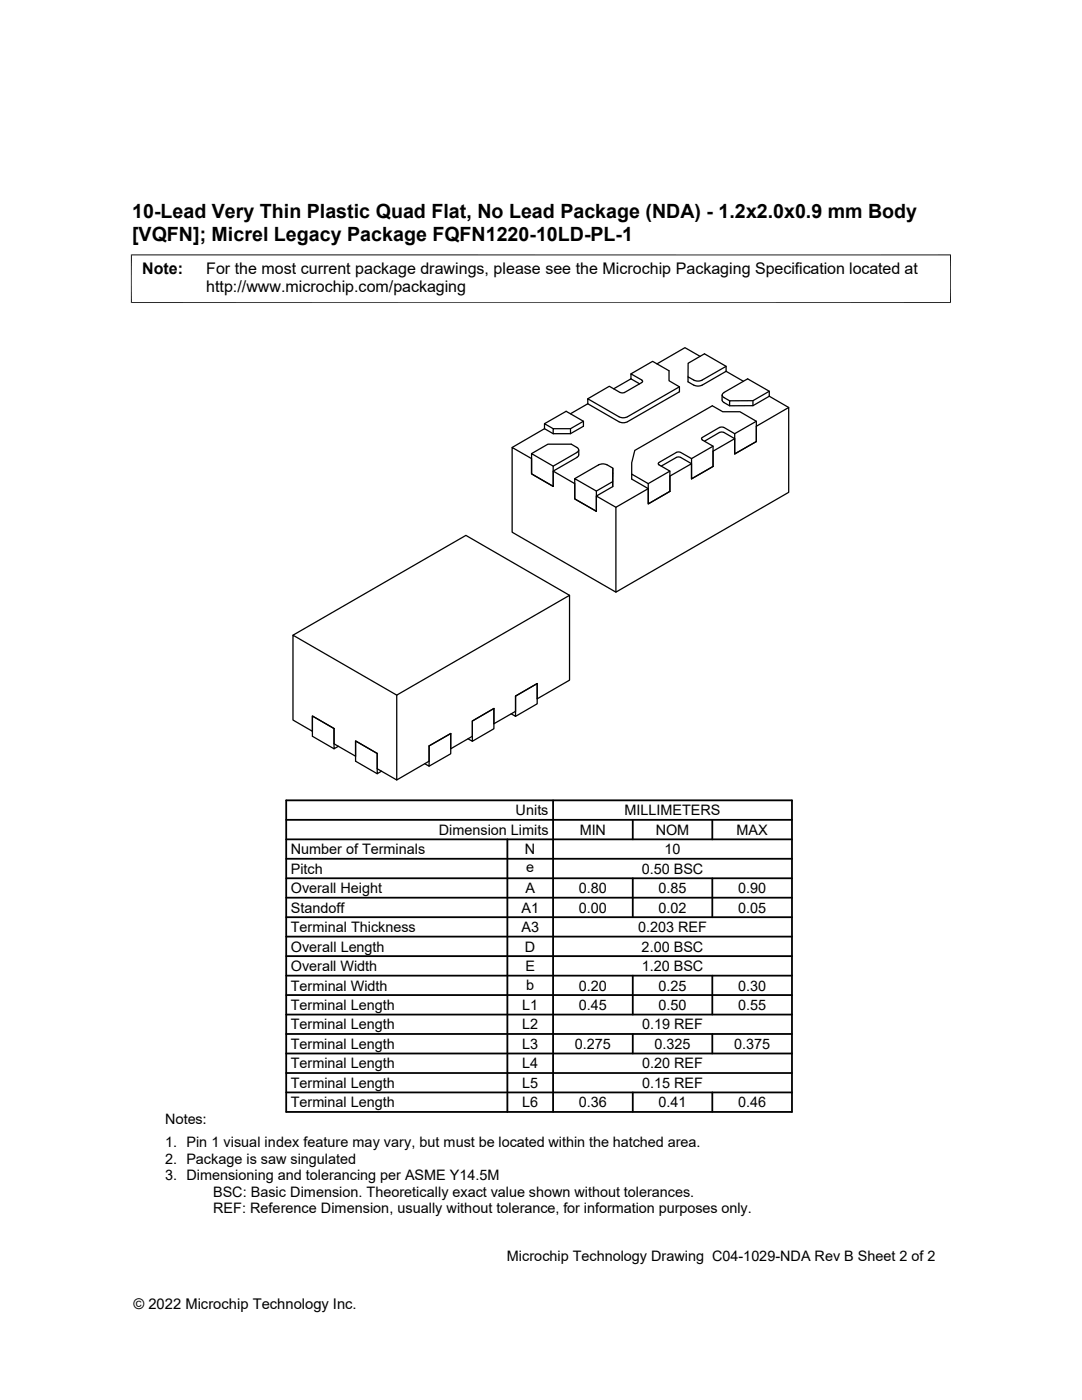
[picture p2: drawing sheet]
<svg xmlns="http://www.w3.org/2000/svg" width="216mm" height="279mm" viewBox="0 0 216 279" stroke-linecap="round" stroke-linejoin="round" font-family="sans-serif">
<defs><g id="words">
<g font-size="3.9">
<text x="26.4" y="43.5">10-Lead Very Thin Plastic Quad Flat, No Lead Package (NDA) - 1.2x2.0x0.9 mm Body</text>
<text x="26.4" y="48">[VQFN]; Micrel Legacy Package FQFN1220-10LD-PL-1</text>
</g>
<g font-size="3.2">
<text x="28.4" y="54.6">Note:</text>
<text x="41.1" y="58.3">http://www.microchip.com/packaging</text>
<text x="41.1" y="54.6">For the most current package drawings, please see the Microchip Packaging Specification located at</text>
</g>
<g font-size="2.9">
<text x="87.6" y="166.6">Dimension Limits</text>
<text x="102.9" y="162.7">Units</text>
<text x="115.7" y="166.6">MIN</text>
<text x="124.6" y="162.7">MILLIMETERS</text>
<text x="130.8" y="166.6">NOM</text>
<text x="147" y="166.6">MAX</text>
<text x="58" y="170.5">Number of Terminals</text>
<text x="104.8" y="170.5">N</text>
<text x="132.6" y="170.5">10</text>
<text x="58" y="178.2">Overall Height</text>
<text x="58" y="174.4">Pitch</text>
<text x="104.8" y="178.2">A</text>
<text x="105" y="174.1">e</text>
<text x="115.5" y="178.2">0.80</text>
<text x="128" y="174.4">0.50 BSC</text>
<text x="131.4" y="178.2">0.85</text>
<text x="147.3" y="178.2">0.90</text>
<text x="58" y="182.1">Standoff</text>
<text x="104.1" y="182.1">A1</text>
<text x="115.5" y="182.1">0.00</text>
<text x="131.4" y="182.1">0.02</text>
<text x="147.3" y="182.1">0.05</text>
<text x="58" y="189.9">Overall Length</text>
<text x="58" y="186">Terminal Thickness</text>
<text x="104.1" y="186">A3</text>
<text x="104.7" y="189.9">D</text>
<text x="127.3" y="186">0.203 REF</text>
<text x="128" y="189.9">2.00 BSC</text>
<text x="58" y="193.8">Overall Width</text>
<text x="58" y="197.7">Terminal Width</text>
<text x="104.8" y="193.8">E</text>
<text x="105" y="197.7">b</text>
<text x="115.5" y="197.7">0.20</text>
<text x="128" y="193.8">1.20 BSC</text>
<text x="131.4" y="197.7">0.25</text>
<text x="147.3" y="197.7">0.30</text>
<text x="58" y="201.6">Terminal Length</text>
<text x="104.2" y="201.6">L1</text>
<text x="115.5" y="201.6">0.45</text>
<text x="131.4" y="201.6">0.50</text>
<text x="147.3" y="201.6">0.55</text>
<text x="58" y="209.3">Terminal Length</text>
<text x="58" y="205.4">Terminal Length</text>
<text x="104.2" y="205.4">L2</text>
<text x="104.2" y="209.3">L3</text>
<text x="114.7" y="209.3">0.275</text>
<text x="128.1" y="205.4">0.19 REF</text>
<text x="130.6" y="209.3">0.325</text>
<text x="146.5" y="209.3">0.375</text>
<text x="58" y="213.2">Terminal Length</text>
<text x="104.2" y="213.2">L4</text>
<text x="128.1" y="213.2">0.20 REF</text>
<text x="58" y="221">Terminal Length</text>
<text x="58" y="217.1">Terminal Length</text>
<text x="104.2" y="217.1">L5</text>
<text x="104.2" y="221">L6</text>
<text x="115.5" y="221">0.36</text>
<text x="128.1" y="217.1">0.15 REF</text>
<text x="131.4" y="221">0.41</text>
<text x="147.3" y="221">0.46</text>
<text x="32.9" y="224.3">Notes:</text>
<text x="32.9" y="228.9">1. Pin 1 visual index feature may vary, but must be located within the hatched area.</text>
<text x="32.9" y="232.2">2. Package is saw singulated</text>
<text x="32.9" y="235.5">3. Dimensioning and tolerancing per ASME Y14.5M</text>
<text x="42.5" y="238.8">BSC: Basic Dimension. Theoretically exact value shown without tolerances.</text>
<text x="42.5" y="242.2">REF: Reference Dimension, usually without tolerance, for information purposes only.</text>
<text x="101.2" y="251.7">Microchip Technology Drawing C04-1029-NDA Rev B Sheet 2 of 2</text>
<text x="26.6" y="261.3">© 2022 Microchip Technology Inc.</text>
</g>
</g></defs>
<g fill="none" stroke="#000" stroke-width=".25">
<path d="M125.9 75.6v-1l2.2 1.2M125.9 74.6l4.3-2.5 3.3 1.9v2l2.1 1.2v1l-10.5 6-.9 .2-.7-.2M125.9 75.6l1.7 1M125.9 75.6l-3.5 2M128.1 75.9l.1 .2-.1 .2-3.6 2.1-.8-.1-2.1-1.2-4.3 2.5M135.6 77.2l-10.5 6-.9 .2-.7-.2M138.4 76.8l.7 .2 1-.2M139.7 71.1l-3-1.7-5.6 3.2M144.1 78.8v1M144.4 78.3l4.8-2.7 4.3 2.5v1M144.5 78.4a.51 .51 0 0 0-.4 .4 .51 .51 0 0 0 .4 .5l1.1 .7M144.9 74.1l3.4 2"/>
<path d="M144.9 73.1l-4.9 2.8-.5 .2-.9-.2-1.3-.7v1l1.1 .7M144.9 74.1v-1l-4.3-2.5-3.3 1.9v2.7M144.9 74.1l-4.8 2.8M150.2 80h-4.6v1M153.5 79.1l3.9 2.2M153.5 78.1l-3.3 1.9v1M153.5 79.1l-3.3 1.9h-4.6l-1.2-.7-.3-.5M108.6 85.6l1.8 1M108.6 85.6l-6.4 3.7M108.6 85.6v-1l1.8 1M108.6 84.6l4.4-2.5 3.4 2v1l-2.6 1.5h-3.4M110.4 93l-4.3-2.5v4.1l4.3 2.5"/>
<path d="M110.4 94l4.3 2.5v3.1l4.3 2.4M110.4 97.1l-4.3-2.5v-3.1l-3.9-2.2v16.9l20.7 12M113.8 85.6h-3.4v1M115.1 89.3a.51 .51 0 0 1 .4 .5 .51 .51 0 0 1-.4 .5M115.1 90.3l-4.7 2.7v4.1M115.1 89.3l-1.1-.7h-4.7l-3.2 1.9M115.1 91.3l-4.7 2.7v3.1M115.5 89.8v1.1l-.4 .4M116.4 84.1l-2.6 1.5v1M117.3 80.6l6.2 3.6M117.3 80.6l-3.5 2M117.3 80.6v-1l6.2 3.6"/>
<path d="M119 98l-4.3-2.5v4.1l4.3 2.4M119 99l3.9 2.2M121.1 92.8l-.6-.2-.9 .1-4.9 2.8M121.2 92.8l1.1 .6v3.7M122.3 96.1l-3.3 1.9v4M122.3 97.1l-3.3 1.9v3M122.3 93.4v3.7M129.3 96.5l-3.3-1.9v1l3.3 1.9v3.1l4.4-2.5M133.7 94l-4.4 2.5v4.1l4.4-2.5M135.8 90.3l-.7-.1-3.7 2.3 .1 .3 2.2 1.2v4.1M135.8 91.3l-.7-.1-3.2 1.8M135.8 91.3l2.2 1.2v3.1l4.3-2.5"/>
<path d="M135.8 90.3l2.2 1.2M138 92.5l-4.3 2.5v3.1M142.3 89l-4.3 2.5v4.1l4.3-2.5M143.6 85.3l-3.5 2-.1 .2 .1 .3 2.2 1.2v4.1M143.6 86.3l-3 1.8M143.6 85.3h.7l2.3 1.3M143.6 86.3h.7l2.3 1.2v3.1l4.3-2.5M146.6 87.5l-4.3 2.5v3.1M150.9 84.1l-4.3 2.5v4l4.3-2.5M150.9 88.1v-3l6.5-3.8v17l-34.5 19.9v-17l6.4-3.7M150.9 88.1v-4l-3.3-1.9h-3.4l-2.1-1.2-15.4 8.9-.7 2.5v2.2M113.6 118.8l-20.6-12-34.5 20"/>
<path d="M79.2 138.7l-20.7-11.9v16.9l3.8 2.2v-3l4.4 2.5M107.2 136.4v4.1l-4.3 2.5M107.2 136.4l-4.3 2.5v4.1l-.9-.5M107.2 136.4v3.1l6.4-3.8v-16.9l-34.4 19.9v17l6.4-3.8v-3l4.3-2.5M107.2 136.4l-4.3 2.5v3.1l-4.3 2.4v-3M66.7 145.4v4l.8-.5M66.7 145.4l-4.4-2.5v4l4.4 2.5M66.7 145.4v3l4.3 2.5v-3l4.3 2.5M75.3 150.4v3l3.9 2.3M75.3 150.4v4l.8-.5M75.3 150.4l-4.3-2.5v4l4.3 2.5M89.9 146.4v4l-4.3 2.5"/>
<path d="M89.9 146.4l-4.3 2.5v4l-.8-.5M98.6 141.4v4l-4.3 2.5M98.6 141.4l-4.3 2.5v4l-.9-.5M98.6 141.4l-4.3 2.5v3l-4.4 2.5v-3"/>
</g>
<path d="M26.1 50.9h163.7M26.2 50.8v9.7M189.7 50.8v9.7M26.1 60.4h163.7" fill="none" stroke="#000" stroke-width=".2"/>
<g fill="none" stroke="#000" stroke-width=".36">
<path d="M57.1 159.7h100.9v62.2h-100.9zM110.4 159.7v62.2M57.1 179.2h100.9M57.1 175.3h100.9M57.1 171.4h100.9M57.1 167.5h100.9M57.1 163.6h100.9M101.2 167.5v54.4M126.3 163.6v3.9M126.3 175.3v7.7M142.1 163.6v3.9M142.1 175.3v7.7"/>
<path d="M57.1 190.8h100.9M57.1 186.9h100.9M57.1 183h100.9M57.1 194.7h100.9M57.1 198.6h100.9M126.3 194.7v7.8M142.1 194.7v7.8M57.1 202.5h100.9M57.1 206.4h100.9M57.1 210.2h100.9M57.1 214.1h100.9M57.1 218h100.9"/>
<path d="M126.3 206.4v3.8M126.3 218v3.9M142.1 206.4v3.8M142.1 218v3.9"/>
</g>
<use href="#words"/>
</svg>
